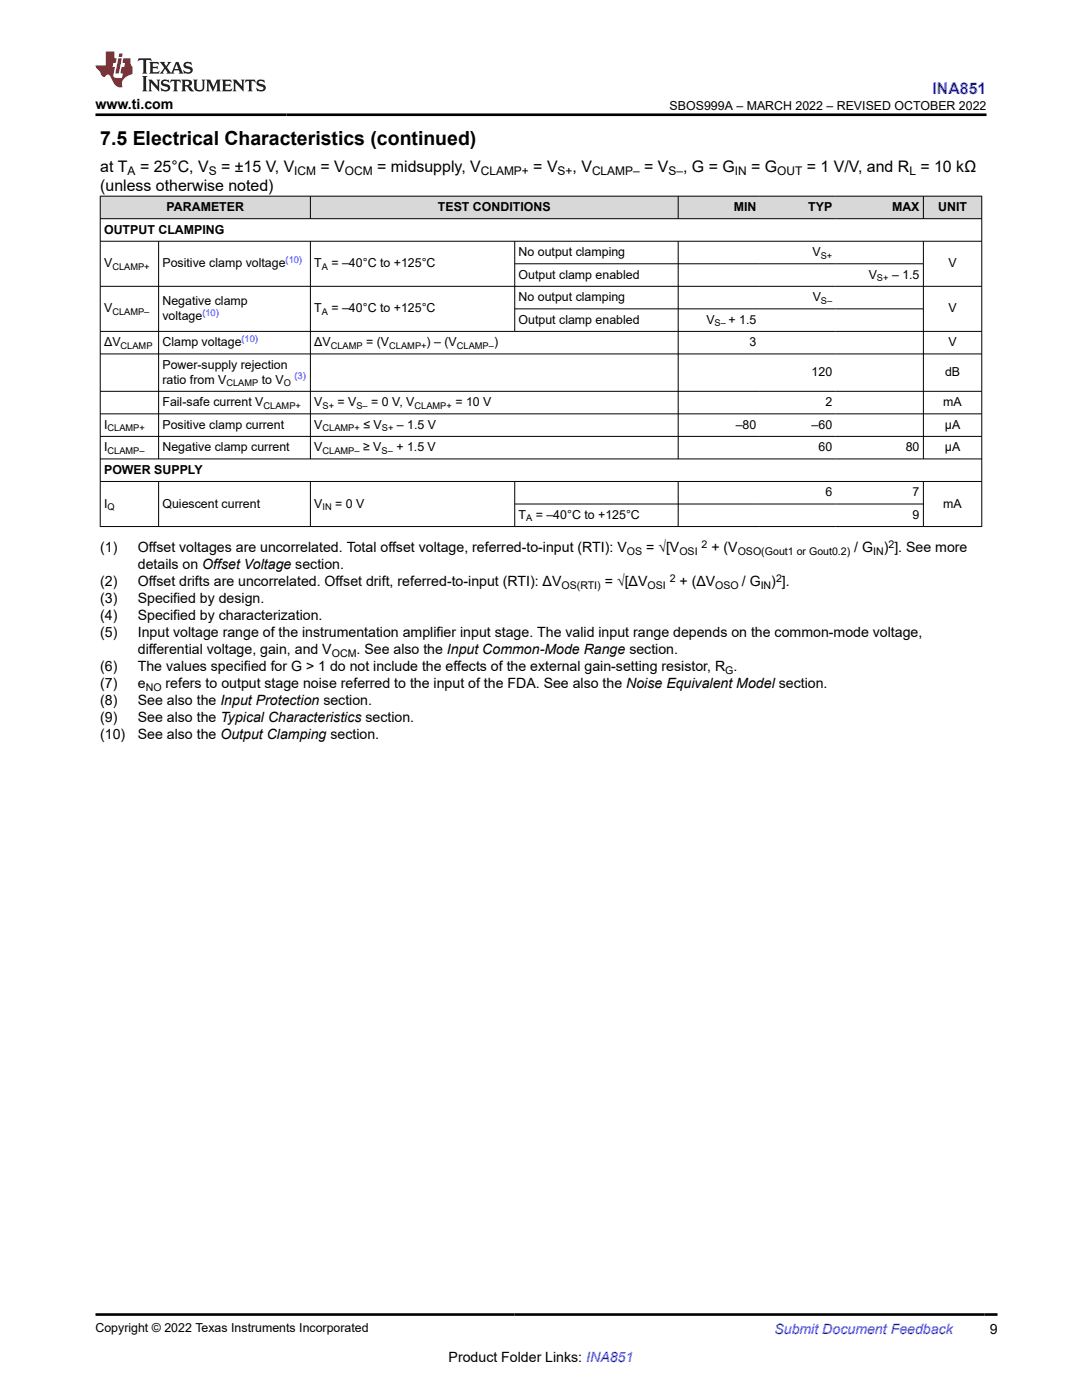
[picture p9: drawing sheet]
<svg xmlns="http://www.w3.org/2000/svg" width="216mm" height="279mm" viewBox="0 0 216 279" stroke-linecap="round" stroke-linejoin="round" font-family="sans-serif">
<defs><g id="words">
<text font-size="3.9" x="20" y="28.8">7.5 Electrical Characteristics (continued)</text>
<text font-size="3.2" fill="#00f" x="186.1" y="18.7">INA851</text>
<g font-size="3.2">
<text x="20" y="34.3">at T</text>
<text x="27.9" y="34.3">= 25°C, V</text>
<text x="44.1" y="34.3">= ±15 V, V</text>
<text x="64" y="34.3">= V</text>
<text x="75.3" y="34.3">= midsupply, V</text>
<text x="106.4" y="34.3">= V</text>
<text x="114.2" y="34.3">, V</text>
<text x="128.5" y="34.3">= V</text>
<text x="136.3" y="34.3">, G = G</text>
<text x="149.9" y="34.3">= G</text>
<text x="161" y="34.3">= 1 V/V, and R = 10 kΩ</text>
<text x="20" y="38.1">(unless otherwise noted)</text>
</g>
<g font-size="2.8">
<text x="19" y="21.8">www.ti.com</text>
<text x="20" y="110.2">(1)</text>
<text x="27.5" y="113.6">details on Offset Voltage section.</text>
<text x="27.5" y="110.2">Offset voltages are uncorrelated. Total offset voltage, referred-to-input (RTI): V</text>
<text x="128.9" y="110.2">= √[V</text>
<text x="142" y="110.2">+ (V</text>
<text x="170.5" y="110.2">/ G</text>
<text x="176.3" y="110.2">) ]. See more</text>
<text x="20" y="117">(2)</text>
<text x="27.5" y="117">Offset drifts are uncorrelated. Offset drift, referred-to-input (RTI): ΔV</text>
<text x="120.7" y="117">= √[ΔV</text>
<text x="135.6" y="117">+ (ΔV</text>
<text x="148" y="117">/ G</text>
<text x="153.9" y="117">) ].</text>
<text x="20" y="120.4">(3)</text>
<text x="20" y="123.8">(4)</text>
<text x="27.5" y="120.4">Specified by design.</text>
<text x="27.5" y="123.8">Specified by characterization.</text>
<text x="20" y="127.2">(5)</text>
<text x="27.5" y="127.2">Input voltage range of the instrumentation amplifier input stage. The valid input range depends on the common-mode voltage,</text>
<text x="27.5" y="130.6">differential voltage, gain, and V</text>
<text x="71.1" y="130.6">. See also the Input Common-Mode Range section.</text>
<text x="20" y="137.3">(7)</text>
<text x="20" y="133.9">(6)</text>
<text x="27.5" y="137.3">e</text>
<text x="27.5" y="133.9">The values specified for G &gt; 1 do not include the effects of the external gain-setting resistor, R .</text>
<text x="33" y="137.3">refers to output stage noise referred to the input of the FDA. See also the Noise Equivalent Model section.</text>
<text x="20" y="140.7">(8)</text>
<text x="27.5" y="140.7">See also the Input Protection section.</text>
<text x="20" y="144.1">(9)</text>
<text x="20" y="147.5">(10)</text>
<text x="27.5" y="144.1">See also the Typical Characteristics section.</text>
<text x="27.5" y="147.5">See also the Output Clamping section.</text>
<text x="197.5" y="266.1">9</text>
<text x="89.5" y="271.7">Product Folder Links: INA851</text>
</g>
<text font-size="2.8" fill="#00f" x="154.5" y="266.2">Submit Document Feedback</text>
<g font-size="2.5">
<text x="133.6" y="21.9">SBOS999A – MARCH 2022 – REVISED OCTOBER 2022</text>
<text x="20.8" y="46.6">OUTPUT CLAMPING</text>
<text x="33.2" y="42.1">PARAMETER</text>
<text x="87.4" y="42.1">TEST CONDITIONS</text>
<text x="146.4" y="42.1">MIN</text>
<text x="161.3" y="42.1">TYP</text>
<text x="178" y="42.1">MAX</text>
<text x="187.2" y="42.1">UNIT</text>
<text x="20.8" y="53.4">V</text>
<text x="32.4" y="53.4">Positive clamp voltage</text>
<text x="62.7" y="53.4">T</text>
<text x="66.1" y="53.4">= –40°C to +125°C</text>
<text x="103.5" y="51.1">No output clamping</text>
<text x="162.1" y="51.1">V</text>
<text x="189.3" y="53.4">V</text>
<text x="103.5" y="55.6">Output clamp enabled</text>
<text x="173.3" y="55.6">V</text>
<text x="178" y="55.6">– 1.5</text>
<text x="20.8" y="62.4">V</text>
<text x="32.4" y="60.9">Negative clamp</text>
<text x="32.4" y="63.8">voltage</text>
<text x="62.7" y="62.4">T</text>
<text x="66.1" y="62.4">= –40°C to +125°C</text>
<text x="103.5" y="60.1">No output clamping</text>
<text x="103.5" y="64.6">Output clamp enabled</text>
<text x="140.9" y="64.6">V</text>
<text x="145.4" y="64.6">+ 1.5</text>
<text x="162.2" y="60.1">V</text>
<text x="189.3" y="62.4">V</text>
<text x="20.8" y="69.1">ΔV</text>
<text x="32.4" y="69.1">Clamp voltage</text>
<text x="62.7" y="69.1">ΔV</text>
<text x="73.1" y="69.1">= (V</text>
<text x="85.1" y="69.1">) – (V</text>
<text x="98.6" y="69.1">)</text>
<text x="149.6" y="69.1">3</text>
<text x="189.3" y="69.1">V</text>
<text x="32.4" y="73.6">Power-supply rejection</text>
<text x="32.4" y="76.6">ratio from V</text>
<text x="52.2" y="76.6">to V</text>
<text x="162" y="75.1">120</text>
<text x="188.6" y="75.1">dB</text>
<text x="32.4" y="81.1">Fail-safe current V</text>
<text x="62.7" y="81.1">V</text>
<text x="67.4" y="81.1">= V</text>
<text x="74.1" y="81.1">= 0 V, V</text>
<text x="90.9" y="81.1">= 10 V</text>
<text x="164.7" y="81.1">2</text>
<text x="188.2" y="81.1">mA</text>
<text x="20.8" y="85.6">I</text>
<text x="32.4" y="85.6">Positive clamp current</text>
<text x="62.7" y="85.6">V</text>
<text x="72.5" y="85.6">≤ V</text>
<text x="79.2" y="85.6">– 1.5 V</text>
<text x="146.8" y="85.6">–80</text>
<text x="162" y="85.6">–60</text>
<text x="188.5" y="85.6">µA</text>
<text x="20.8" y="90.1">I</text>
<text x="20.8" y="94.6">POWER SUPPLY</text>
<text x="32.4" y="90.1">Negative clamp current</text>
<text x="62.7" y="90.1">V</text>
<text x="72.4" y="90.1">≥ V</text>
<text x="79.1" y="90.1">+ 1.5 V</text>
<text x="163.3" y="90.1">60</text>
<text x="180.7" y="90.1">80</text>
<text x="188.5" y="90.1">µA</text>
<text x="20.8" y="101.3">I</text>
<text x="32.4" y="101.3">Quiescent current</text>
<text x="62.7" y="101.3">V</text>
<text x="66.9" y="101.3">= 0 V</text>
<text x="164.7" y="99">6</text>
<text x="182.1" y="99">7</text>
<text x="188.2" y="101.3">mA</text>
<text x="103.5" y="103.5">T</text>
<text x="106.9" y="103.5">= –40°C to +125°C</text>
<text x="182.1" y="103.5">9</text>
<text x="19" y="265.9">Copyright © 2022 Texas Instruments Incorporated</text>
</g>
<g font-size="2.4">
<text x="25.5" y="34.9">A</text>
<text x="41.7" y="34.9">S</text>
<text x="58.7" y="34.9">ICM</text>
<text x="68.8" y="34.9">OCM</text>
<text x="95.9" y="34.9">CLAMP+</text>
<text x="111.3" y="34.9">S+</text>
<text x="118.1" y="34.9">CLAMP–</text>
<text x="133.4" y="34.9">S–</text>
<text x="146.6" y="34.9">IN</text>
<text x="155.1" y="34.9">OUT</text>
<text x="181.5" y="34.9">L</text>
</g>
<g font-size="2.1">
<text x="125.1" y="110.8">OS</text>
<text x="135.6" y="110.8">OSI</text>
<text x="140" y="109.3">2</text>
<text x="147.2" y="110.8">OSO(Gout1 or Gout0.2)</text>
<text x="174.2" y="110.8">IN</text>
<text x="177.3" y="109.3">2</text>
<text x="112" y="117.6">OS(RTI)</text>
<text x="129.2" y="117.6">OSI</text>
<text x="133.6" y="116.1">2</text>
<text x="142.7" y="117.6">OSO</text>
<text x="151.8" y="117.6">IN</text>
<text x="154.8" y="116.1">2</text>
<text x="66.2" y="131.1">OCM</text>
<text x="29.1" y="137.9">NO</text>
<text x="144.7" y="134.5">G</text>
</g>
<g font-size="1.9">
<text x="22.4" y="53.8">CLAMP+</text>
<text x="64.2" y="53.8">A</text>
<text x="163.8" y="51.6">S+</text>
<text x="175" y="56.1">S+</text>
<text x="22.4" y="62.8">CLAMP–</text>
<text x="64.2" y="62.8">A</text>
<text x="142.6" y="65.1">S–</text>
<text x="163.8" y="60.6">S–</text>
<text x="24.1" y="69.6">CLAMP</text>
<text x="66" y="69.6">CLAMP</text>
<text x="77.7" y="69.6">CLAMP+</text>
<text x="91.2" y="69.6">CLAMP–</text>
<text x="45.2" y="77.1">CLAMP</text>
<text x="56.6" y="77.1">O</text>
<text x="52.6" y="81.6">CLAMP+</text>
<text x="64.4" y="81.6">S+</text>
<text x="71.1" y="81.6">S–</text>
<text x="82.7" y="81.6">CLAMP+</text>
<text x="21.5" y="86">CLAMP+</text>
<text x="64.4" y="86">CLAMP+</text>
<text x="76.2" y="86">S+</text>
<text x="21.5" y="90.5">CLAMP–</text>
<text x="64.4" y="90.5">CLAMP–</text>
<text x="76.1" y="90.5">S–</text>
<text x="21.5" y="101.8">Q</text>
<text x="64.4" y="101.8">IN</text>
<text x="105" y="104">A</text>
</g>
<g font-size="1.9" fill="#00f">
<text x="57" y="52.5">(10)</text>
<text x="40.4" y="63">(10)</text>
<text x="48.2" y="68.3">(10)</text>
<text x="58.8" y="75.7">(3)</text>
</g>
</g></defs>
<g fill="#d8d8d8">
<path d="M20 39.1h175.9v4.5h-175.9z" fill-rule="evenodd"/>
<path d="M20.1 39.2h41.8v4.4h-41.8z" fill-rule="evenodd"/>
<path d="M62 39.2h73.3v4.4h-73.3z" fill-rule="evenodd"/>
<path d="M135.4 39.2h16.2v4.4h-16.2z" fill-rule="evenodd"/>
<path d="M151.6 39.2h15.2v4.4h-15.2z" fill-rule="evenodd"/>
<path d="M166.8 39.2h17.4v4.4h-17.4z" fill-rule="evenodd"/>
<path d="M184.3 39.2h11.5v4.4h-11.5z" fill-rule="evenodd"/>
</g>
<g fill="none" stroke="#000" stroke-width=".2">
<path d="M19.9 39.1h176.1M20 39.1v66M61.9 39.1v4.6M135.3 39.1v4.6M184.3 39.1v4.6M195.9 39.1v66M19.9 43.6h176.1M19.9 48.1h176.1M19.9 57.1h176.1M31.6 48.1v43.6M61.9 48.1v43.6M102.7 48.1v18.1"/>
<path d="M102.7 52.6h81.6M135.3 48.1v43.6M184.3 48.1v43.6M19.9 66.1h176.1M19.9 70.6h176.1M19.9 78.1h176.1M102.7 61.6h81.6M19.9 82.6h176.1M19.9 87.1h176.1M19.9 91.6h176.1M19.9 96.1h176.1M31.6 96.1v9"/>
<path d="M61.9 96.1v9M102.7 96.1v9M135.3 96.1v9M184.3 96.1v9M19.9 105.1h176.1M102.7 100.6h81.6"/>
</g>
<path d="M27.7 11.6l-.2 .6 .5-.2h.6v.1v2.2l-.2 .4h1l-.2-.4v-2.2v-.1h.5l.5 .2-.1-.6zM29.8 12.4l.2 .3v1.6l-.2 .4h1.9l.1-.6a1.08 1.08 0 0 1-1.3 .2v-.7h.6l.4 .2v-.7l-.4 .2h-.6v-.5l.2-.2a1 1 0 0 1 1 .3l-.1-.5zM31.8 12.4l1 1.1-1 1.2h.9l-.2-.2 .4-.8 .5 .8-.2 .2h1.6l-.2-.2 .1-.5h1l.1 .5-.1 .2h.9l-.2-.4-.8-1.9h-.5l-1 2.1-.8-1.1 .9-1h-.8l.2 .2-.5 .6-.3-.6 .1-.2zM35.2 12.8l.4 1h-.8zM36.8 12.5a.65 .65 0 0 0-.2 .7 .65 .65 0 0 0 .6 .5l.7 .1 .1 .3a.79 .79 0 0 1-.7 .4 .79 .79 0 0 1-.7-.5l.1 .7 .2-.1a.93 .93 0 0 0 1.1 0 .93 .93 0 0 0 .4-.9 1.46 1.46 0 0 0-1.2-.6l-.1-.3a1.09 1.09 0 0 1 1.2 .2l-.2-.6-.1 .1-.6-.2zM28.4 15.2l.2 .4v2.2l-.2 .4h1l-.2-.4v-2.2l.2-.4zM29.6 15.9l.2 .4v1.5l-.2 .4h.8l-.3-.4v-1.3l1.7 1.8v-2l.2-.4h-.8l.2 .2 .1 1.1-1.2-1.3zM32.3 16a.65 .65 0 0 0-.2 .8 .65 .65 0 0 0 .7 .4l.6 .2 .1 .2a.79 .79 0 0 1-.7 .4 .79 .79 0 0 1-.7-.5l.1 .7 .2-.1a.93 .93 0 0 0 1.1 .1 .93 .93 0 0 0 .4-1 1.46 1.46 0 0 0-1.2-.5l-.1-.4a1.09 1.09 0 0 1 1.2 .2l-.2-.6-.1 .1-.6-.1zM34.1 15.9l-.1 .6a.63 .63 0 0 1 .7-.3l.1 1.6-.3 .4h1l-.2-.4v-1.6a.66 .66 0 0 1 .8 .3l-.1-.6zM36.2 15.9l.2 .4v1.5l-.2 .4h.9l-.2-.2v-.7h.5l.1 .2a.79 .79 0 0 0 1.2 .6l-1-.9a.61 .61 0 0 0 .6-.6 .61 .61 0 0 0-.5-.7zM36.9 16.2h.2a.47 .47 0 0 1 .5 .1 .47 .47 0 0 1 .1 .5l-.2 .1-.6 .1zM38.5 15.9l.2 .2a2.27 2.27 0 0 0 .4 2 1.04 1.04 0 0 0 1.7-.7v-1.3l.2-.2h-.8l.2 .4v1.1a.6 .6 0 0 1-.6 .6 .6 .6 0 0 1-.6-.6v-1.1l.3-.4zM41.1 15.9l.2 .4v1.5l-.2 .4h.7l-.2-.4v-1.4l.9 1.9 .8-1.9v1.4l-.2 .4h1l-.3-.4v-1.5l.3-.4h-.8l-.7 1.5-.7-1.5zM44.3 15.9l.2 .4v1.5l-.2 .4h1.9l.1-.6a1.09 1.09 0 0 1-1.3 .2v-.7h.6l.4 .2v-.6l-.4 .2h-.6v-.6l.2-.1a1.01 1.01 0 0 1 1 .3l-.1-.6zM46.4 15.9l.3 .4v1.5l-.3 .4h.8l-.2-.4v-1.3l1.6 1.8v-2l.2-.4h-.7l.2 .2v1.1l-1.2-1.3zM49 15.9l-.1 .6a.63 .63 0 0 1 .8-.3v1.6l-.3 .4h1l-.2-.4v-1.6a.66 .66 0 0 1 .8 .3l-.1-.6zM51.4 16a.65 .65 0 0 0-.2 .8 .65 .65 0 0 0 .6 .4l.6 .2 .2 .2a.79 .79 0 0 1-.8 .4 .79 .79 0 0 1-.6-.5l.1 .7 .2-.1a.93 .93 0 0 0 1 .1 .93 .93 0 0 0 .5-1 1.46 1.46 0 0 0-1.3-.5l-.1-.4a1.09 1.09 0 0 1 1.3 .2l-.2-.6-.2 .1-.5-.1z" fill="#231f20"/>
<path d="M21.1 10.3v2.7h-2.1l.1 .4 .9 1a.95 .95 0 0 0 .9 .9 .59 .59 0 0 1 .6-.4 .59 .59 0 0 1 .5 .3l.4 .8a1.59 1.59 0 0 0 2.1 1.4 1.61 1.61 0 0 1 1-2.3l1-.3-.1-1.5a1.59 1.59 0 0 1-.4-1.7h-1.4l-.2 .9h.5l-.1 .9h-.5l-.2 .9v.3l.4 .1-.2 .9h-.6a.73 .73 0 0 1-1.1-.7l.3-1.5h-.5l.2-.9h.5l.2-.9h-.5v-1.3zM23.6 11.6l-.6 3.1h.7l.6-3.1zM23.8 10.7l-.1 .6h.7l.1-.6z" fill="#ed1c24"/>
<path d="M19 22.9h177.8M19.1 262.3h179.9" fill="none" stroke="#000" stroke-width=".53"/>
<use href="#words"/>
</svg>
